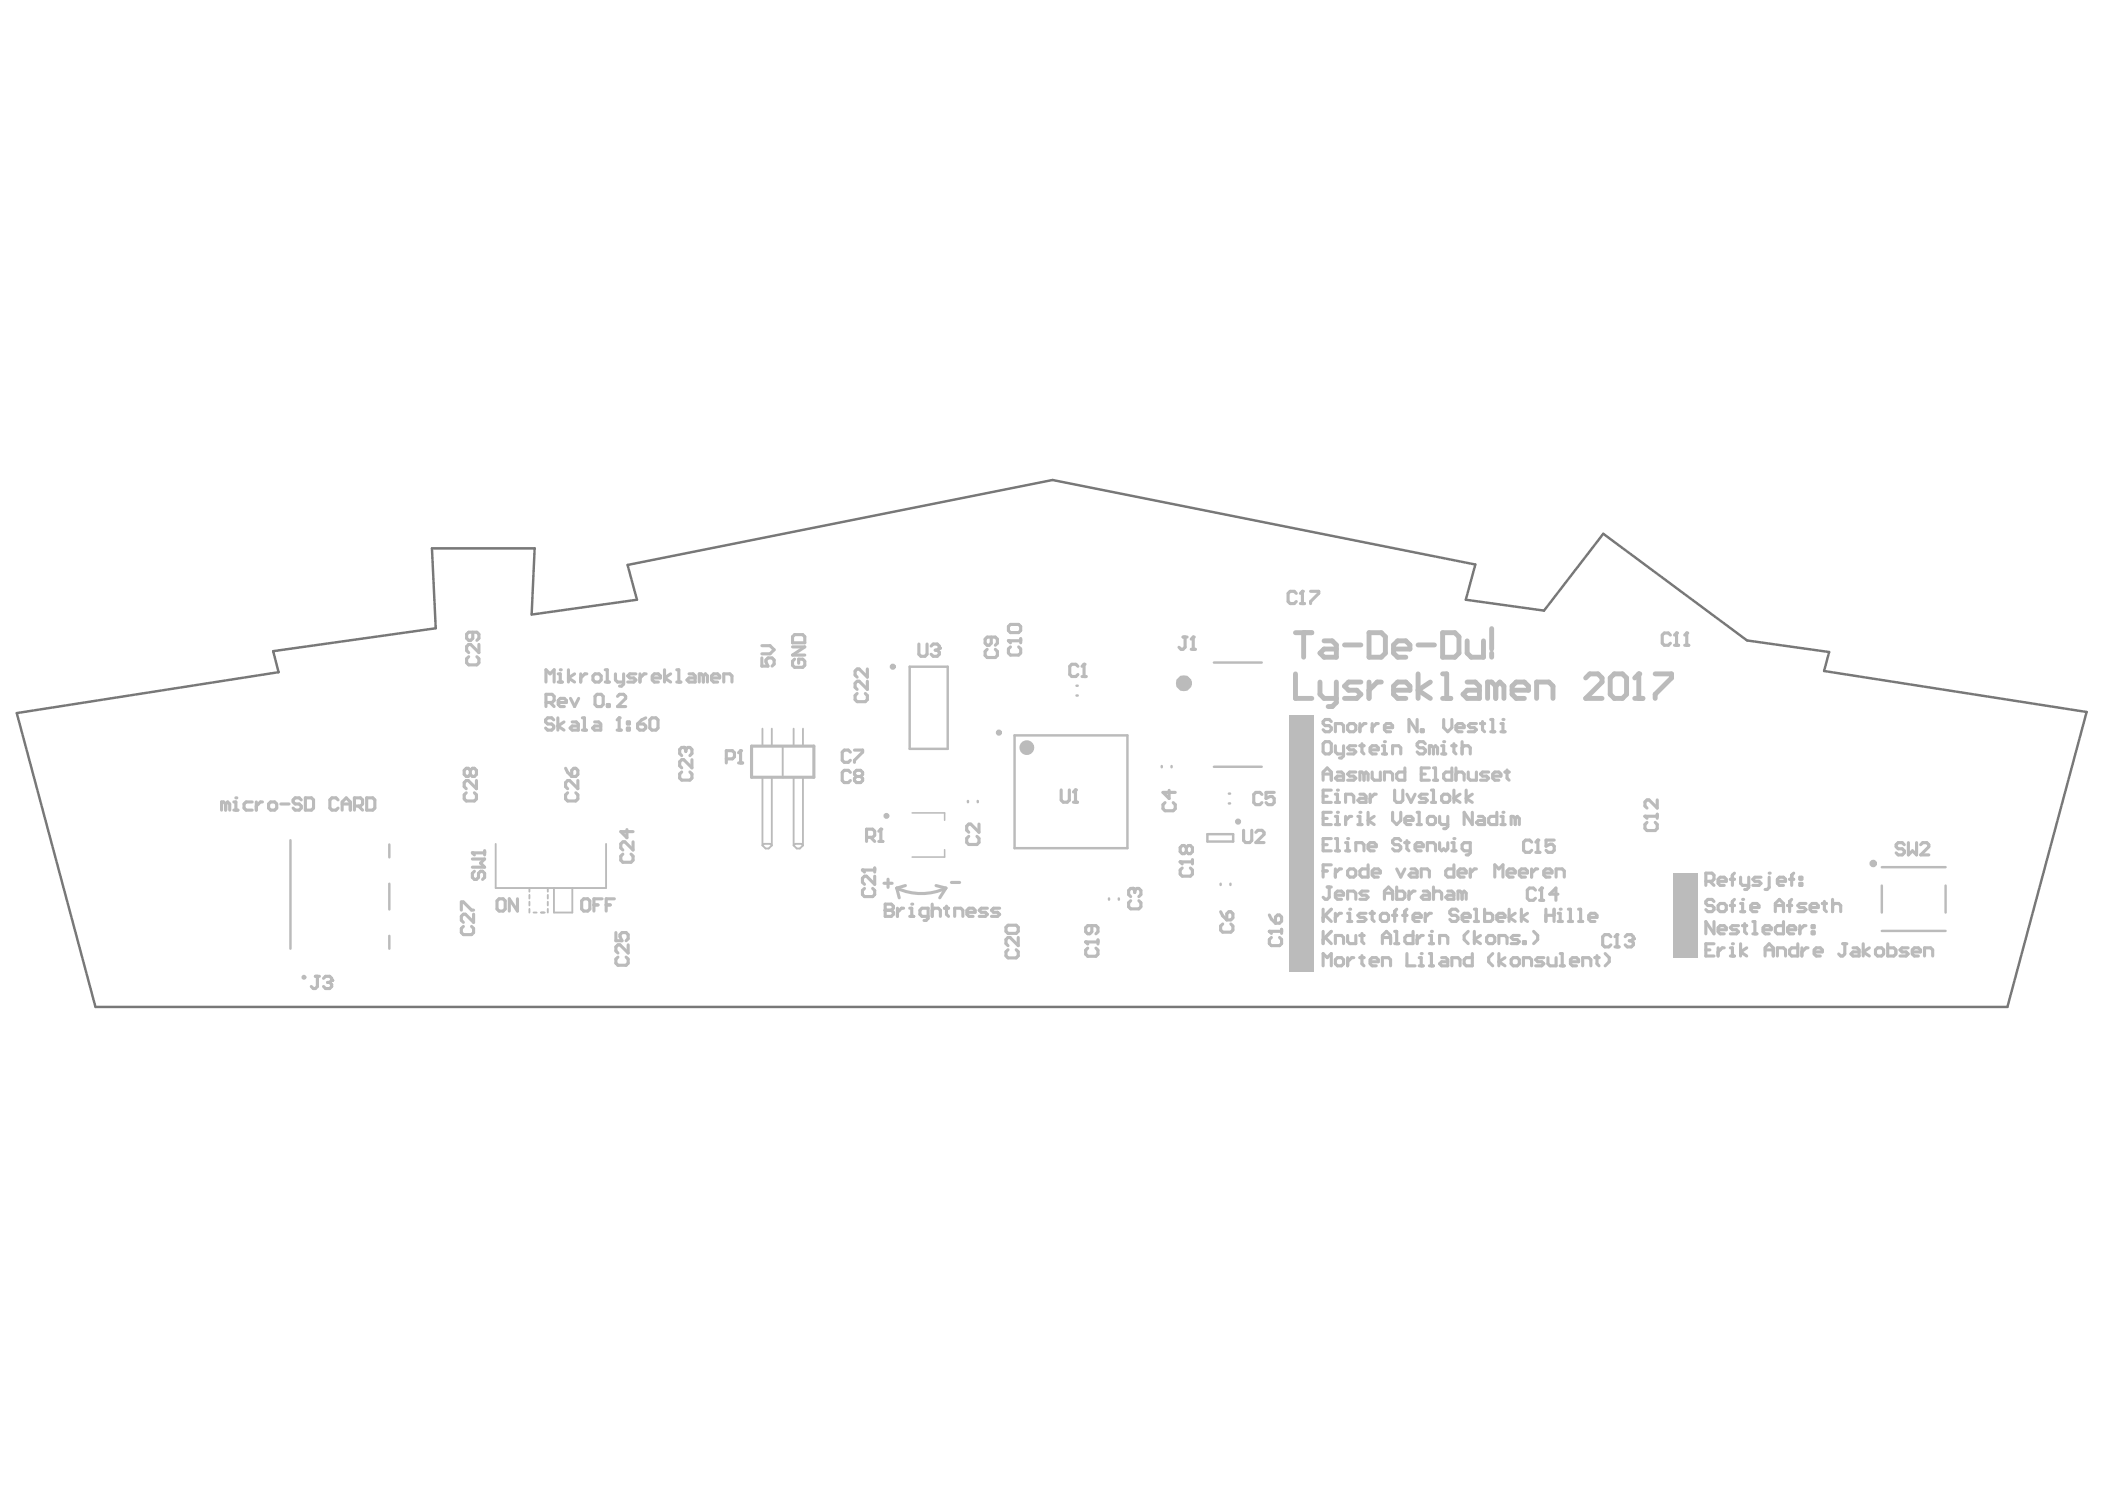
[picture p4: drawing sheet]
<svg xmlns="http://www.w3.org/2000/svg" width="297mm" height="210mm" viewBox="0 0 297 210" stroke-linecap="round" stroke-linejoin="round" font-family="sans-serif">
<path d="M2.4 100.6l36.9-5.8-.8-2.9 23-3.3-.5-11.2h14.4l-.4 9.3 14.9-2.1-1.3-4.9 59.9-12 59.7 11.9-1.4 5 11.1 1.5 8.3-10.8 20.3 15 11.6 1.7-.7 2.7 37 5.7-11.1 41.6h-269.8z" fill="none" stroke="#787878" stroke-width=".35"/>
<g fill="none" stroke="#bbb" stroke-width=".35">
<path d="M128.4 94h5.3v11.6h-5.3zM151.9 96.7h.2M151.9 98.1h.2M171.3 93.5h6.7M41 118.5v15.3M54.9 119.1v1.8M136.6 113v.2M138 113v.2M143.2 103.7h15.9v15.9h-15.9zM163.9 108.1v.1M165.3 108.1v.1M170.4 117.7h3.6v1h-3.6z"/>
<path d="M171.3 108.2h6.7M173.4 112h.2M173.4 113.3h.2M54.9 124.7v3.6M54.9 132v1.8M156.5 126.7v.2M157.9 126.7v.2M172.2 124.7v.1M173.6 124.7v.1M265.5 124.9v3.8M265.5 131.3h9M265.5 122.3h9"/>
<path d="M274.5 124.9v3.8"/>
</g>
<path d="M106.1 105.3h8.7v4.3h-8.7zM127.8 124.9l-1.3 .4 .4 1.4M132.1 124.9l1.4 .4-.9 1.4" fill="none" stroke="#bbb" stroke-width=".44"/>
<g fill="none" stroke="#bbb" stroke-width=".26">
<path d="M69.9 119v6.3h15.6v-6.3M107.6 119.3l.2-.3h.9l.2 .3M107.6 102.8v2.5M107.6 109.6v9.7M107.6 119.3l.4 .4h.5l.4-.4M108.9 102.8v2.5M108.9 109.6v9.7M110.4 105.3v4.3M112 119.3l.2-.3h.9l.2 .3M112 119.3l.4 .4h.5l.4-.4M112 102.8v2.5M112 109.6v9.7"/>
<path d="M113.3 102.8v2.5M113.3 109.6v9.7M74.7 125.3v.5M74.7 126.2v.6M74.7 127.2v.5M74.7 128.2v.5M75.3 128.7h.4M76.3 128.7h.6M77.3 125.3v.5M77.3 126.2v.6M77.3 127.2v.5M77.3 128.2v.5"/>
<path d="M78.2 125.3v3.4h2.6v-3.4"/>
</g>
<path d="M128.7 114.7h4.6v1M133.3 119.9v1h-4.6" fill="none" stroke="#bbb" stroke-width=".22"/>
<g fill="#bbb">
<path d="M236.1 123.2h3.5v11.9h-3.5z" fill-rule="evenodd"/>
<path d="M181.9 100.9h3.5v36.1h-3.5z" fill-rule="evenodd"/>
</g>
<path d="M124.9 127.5v1.8h.9l.3-.3v-.3l-.3-.3h-.9" fill="none" stroke="#bbb" stroke-width=".44"/>
<circle cx="124.9" cy="128.4" r=".22" fill="#bbb"/>
<path d="M124.9 127.5h.9l.3 .3v.3l-.3 .3h-.9M126.6 128.1v1.2M127.5 128.1h-.3l-.6 .6M128.4 128.1h.3v1.2M128.4 129.3h.5" fill="none" stroke="#bbb" stroke-width=".44"/>
<circle cx="128.7" cy="127.5" r=".22" fill="#bbb"/>
<g fill="none" stroke="#bbb" stroke-width=".44">
<path d="M31.8 113.4l-.2-.3h-.3v1.2M31.8 113.4v.9M31.8 113.4l.3-.3 .3 .3v.9M33 113.1h.3v1.2M33 114.3h.6M124.7 124.6h1.2M125.3 124v1.2M131 129.3h-.9l-.3-.3v-.6l.3-.3h.9v1.5l-.3 .2h-.3M131.5 128.4l.3-.3h.6l.3 .3v.9M131.5 127.5v1.8M133.3 128.1h.6M133.6 127.8v1.2l.3 .3"/>
<path d="M134.3 124.5h1.1M134.7 129.3v-1.2h.9l.3 .3v.9M136.4 128.7h1.2v-.3l-.3-.3h-.6l-.3 .3v.6l.3 .3h.6M139.3 128.1h-.8l-.3 .3 .3 .3h.5l.3 .3-.3 .3h-.8M141.1 128.1h-.9l-.3 .3 .3 .3h.6l.3 .3-.3 .3h-.9"/>
</g>
<circle cx="33.3" cy="112.5" r=".22" fill="#bbb"/>
<g fill="none" stroke="#bbb" stroke-width=".44">
<path d="M35.6 113.1h-.9l-.3 .3v.6l.3 .3h.9M36.2 113.1v1.2M37 113.1h-.3l-.5 .6M37.9 113.4l.3-.3h.6l.3 .3v.6l-.3 .3h-.6l-.3-.3zM39.6 113.4h1.2M42.5 112.8l-.3-.3h-.6l-.2 .3v.3l.2 .3h.6l.3 .3v.3l-.3 .3h-.6l-.2-.3M43.1 112.5h.9l.2 .3v1.2l-.2 .3h-.9zM47.7 112.8l-.3-.3h-.6l-.2 .3v1.2l.2 .3h.6l.3-.3M48.3 113.4h1.1M48.3 114.3v-1.2l.6-.6 .5 .6v1.2M50 113.7h.9l.3-.3v-.6l-.3-.3h-.9v1.8M50.6 113.7l.6 .6"/>
<path d="M51.7 112.5h.9l.3 .3v1.2l-.3 .3h-.9zM78.1 101.6l-.2-.3h-.6l-.3 .3v.2l.3 .3h.6l.2 .3v.3l-.2 .3h-.6l-.3-.3M78.7 101.3v1.7M79.6 101.8l-.9 .6 .9 .6M80.7 101.8h.6l.3 .3v.9h-.9l-.2-.3 .2-.3h.9M82.2 101.3h.3v1.7M82.2 103h.6M83.9 101.8h.6l.3 .3v.9h-.9l-.3-.3 .3-.3h.9M87.1 103h.6M87.4 101.3v1.7M70.1 127.1l.3-.3h.6l.3 .3v1.1l-.3 .3h-.6l-.3-.3zM73 126.8v1.7l-1.1-1.7v1.7"/>
<path d="M82.1 127.1l.3-.3h.5l.3 .3v1.1l-.3 .3h-.5l-.3-.3zM83.8 127.7h.6M85 126.8h-1.2v1.7M85.5 127.7h.6M86.7 126.8h-1.2v1.7"/>
</g>
<circle cx="87.4" cy="101.3" r=".22" fill="#bbb"/>
<g fill="none" stroke="#bbb" stroke-width=".44">
<path d="M77 96.2v-1.7l.6 .6 .6-.6v1.7M77 99.1h.9l.3-.3v-.6l-.3-.3h-.9v1.8M77.6 99.1l.6 .6M78.8 99.1h1.1v-.3l-.3-.3h-.5l-.3 .3v.6l.3 .3h.5M78.8 96.2h.5M78.8 95.1h.3v1.1M80.5 98.5l.6 1.2 .6-1.2M84 98.2l.3-.3h.5l.3 .3v1.2l-.3 .3h-.5l-.3-.3zM85.7 99.4h.3v.3h-.3zM87.1 98.2l.3-.3h.6l.3 .3v.3l-1.2 1.2h1.2M107.5 92.8v1.2h.9l-.3-.6v-.3l.3-.3h.5l.3 .3v.6l-.3 .3M107.5 91.1h1.2l.5 .6-.5 .5h-1.2"/>
<path d="M111.8 89.8l.3-.3h1.2l.3 .3v.9h-1.8zM111.8 91.3h1.8l-1.8 1.1h1.8M112.1 93l-.3 .3v.5l.3 .3h1.2l.3-.3v-.5l-.3-.3h-.6v.6M87.4 101.3l-.3 .3M88.5 101.8h.3v.3h-.3zM88.5 102.7h.3v.3h-.3zM90 102.1h.8l.3 .3v.3l-.3 .3h-.5l-.3-.3zM91.1 101.3l-.6 .3-.5 .5M91.7 101.6l.3-.3h.6l.3 .3v1.1l-.3 .3h-.6l-.3-.3z"/>
</g>
<circle cx="79.1" cy="94.5" r=".22" fill="#bbb"/>
<g fill="none" stroke="#bbb" stroke-width=".44">
<path d="M80.2 94.5v1.7M81.1 95.1l-.9 .5 .9 .6M81.9 95.1v1.1M82.8 95.1h-.3l-.6 .5M83.7 95.3l.3-.2h.5l.3 .2v.6l-.3 .3h-.5l-.3-.3zM85.4 96.2h.6M85.4 94.5h.3v1.7M86.8 95.1v.8l.3 .3h.9M88 95.1v1.4l-.3 .3h-.3M89.7 95.1h-.8l-.3 .2 .3 .3h.5l.3 .3-.3 .3h-.8M90.3 95.1v1.1M91.2 95.1h-.3l-.6 .5"/>
<path d="M92 95.6h1.2v-.3l-.3-.2h-.6l-.3 .2v.6l.3 .3h.6M93.8 94.5v1.7M94.6 95.1l-.8 .5 .8 .6M95.5 96.2h.6M95.5 94.5h.3v1.7M97.2 95.1h.6l.3 .2v.9h-.9l-.3-.3 .3-.3h.9M99.2 95.3l-.2-.2h-.3v1.1M99.2 95.3v.9M99.2 95.3l.3-.2 .3 .2v.9M100.4 95.6h1.2v-.3l-.3-.2h-.6l-.3 .2v.6l.3 .3h.6M102.1 96.2v-1.1h.9l.3 .2v.9M122.3 118.1h.8l.3-.3v-.5l-.3-.3h-.8v1.7"/>
<path d="M122.9 118.1l.5 .6M124 118.7h.6M124.3 117v1.7M268.7 119.2l-.3-.3h-.5l-.3 .3v.2l.3 .3h.5l.3 .3v.3l-.3 .3h-.5l-.3-.3M269.3 118.9v1.7l.6-.6 .5 .6v-1.7M271 119.2l.3-.3h.6l.3 .3v.2l-1.2 1.2h1.2"/>
</g>
<circle cx="124.3" cy="117" r=".22" fill="#bbb"/>
<path d="M124.3 117l-.3 .3M44.5 137.7h.6M44.8 137.7v1.5l-.3 .2h-.3l-.3-.2M45.7 138l.2-.3h.6l.3 .3v.3" fill="none" stroke="#bbb" stroke-width=".44"/>
<circle cx="46.8" cy="138.3" r=".22" fill="#bbb"/>
<g fill="none" stroke="#bbb" stroke-width=".44">
<path d="M66.1 92.6l-.3 .3v.6l.3 .3h1.2l.3-.3v-.6l-.3-.3M66.7 89.2v.8l-.3 .3h-.3l-.3-.3v-.5l.3-.3h1.2l.3 .3v.5l-.3 .3M67.6 90.9v1.2l-1.2-1.2h-.3l-.3 .3v.6l.3 .3M65.8 111.8l-.3 .3v.6l.3 .3h1.1l.3-.3v-.6l-.3-.3M66.4 108.7l-.3-.3h-.3l-.3 .3v.5l.3 .3h.3l.3-.3M66.4 108.7l.3-.3h.2l.3 .3v.5l-.3 .3h-.2l-.3-.3M66.4 108.7v.5M67.2 110.1v1.2l-1.1-1.2h-.3l-.3 .3v.6l.3 .3M88.5 117v1.2l-.9-.9h1.7M89.3 118.8v1.1l-1.1-1.1h-.3l-.3 .2v.6l.3 .3M96.2 108.9l-.3 .3v.6l.3 .2h1.2l.2-.2v-.6l-.2-.3M96.5 105.4h-.3l-.3 .3v.6l.3 .3"/>
<path d="M97.6 107.2v1.1l-1.1-1.1h-.3l-.3 .3v.5l.3 .3M46.2 138.6h.3M46.5 138.6l.3 .3v.3l-.3 .2h-.6l-.2-.2M46.8 138.3l-.3 .3M65.1 128.4v-1.2h.3l1.1 1.2h.3M65.4 130.7l-.3 .3v.6l.3 .2h1.1l.3-.2v-.6l-.3-.3M66.8 129v1.1l-1.1-1.1h-.3l-.3 .2v.6l.3 .3M86.9 131.6v1.1h.9l-.3-.6v-.3l.3-.2h.6l.2 .2v.6l-.2 .3M87.2 135l-.3 .3v.6l.3 .3h1.2l.2-.3v-.6l-.2-.3M87.9 120.5l-.3 .3v.5l.3 .3h1.1l.3-.3v-.5l-.3-.3M88.6 133.3v1.1l-1.1-1.1h-.3l-.3 .3v.5l.3 .3"/>
</g>
<circle cx="96.5" cy="105.4" r=".22" fill="#bbb"/>
<path d="M121 97.8l-.3 .3v.6l.3 .3h1.1l.3-.3v-.6l-.3-.3M122.4 94.4v1.1l-1.2-1.1h-.2l-.3 .3v.5l.3 .3M122.4 96.1v1.1l-1.2-1.1h-.2l-.3 .3v.6l.3 .2M96.5 105.4l.3 .3M96.8 105.7v.3M96.8 105.7l.3-.3h.3l.2 .3v.6l-.2 .3M121.7 122.7h1.7M122 125.3l-.3 .3v.6l.3 .3h1.1l.3-.3v-.6l-.3-.3M123.4 123.6v1.1l-1.1-1.1h-.3l-.3 .3v.6l.3 .2M123.4 122.4v.6" fill="none" stroke="#bbb" stroke-width=".44"/>
<circle cx="121.7" cy="122.7" r=".22" fill="#bbb"/>
<path d="M121.7 122.7l.3 .3M142 130.8l.2-.3h1.2l.3 .3v.6l-.3 .3h-1.2l-.2-.3zM142.2 134l-.2 .3v.5l.2 .3h1.2l.3-.3v-.5l-.3-.3M143.7 132.2v1.2l-1.2-1.2h-.3l-.2 .3v.6l.2 .3M153.2 132.9h1.7M153.5 133.7l-.3 .3v.6l.3 .3h1.1l.3-.3v-.6l-.3-.3M154.9 132.6v.6" fill="none" stroke="#bbb" stroke-width=".44"/>
<circle cx="153.2" cy="132.9" r=".22" fill="#bbb"/>
<path d="M153.2 132.9l.3 .3M154.1 130.6v.8l-.3 .3h-.3l-.3-.3v-.5l.3-.3h1.1l.3 .3v.5l-.3 .3M166.5 121.6h1.8M166.8 122.4l-.3 .3v.6l.3 .3h1.2l.3-.3v-.6l-.3-.3M168.3 121.3v.6" fill="none" stroke="#bbb" stroke-width=".44"/>
<circle cx="166.5" cy="121.6" r=".22" fill="#bbb"/>
<path d="M182.9 83.7l-.3-.3h-.5l-.3 .3v1.2l.3 .2h.5l.3-.2M183.5 85.1h.6M183.8 83.4v1.7M167.4 119.6l-.3-.3h-.3l-.3 .3v.5l.3 .3h.3l.3-.3M167.4 119.6l.3-.3h.3l.3 .3v.5l-.3 .3h-.3l-.3-.3M167.4 119.6v.5M166.5 121.6l.3 .3" fill="none" stroke="#bbb" stroke-width=".44"/>
<circle cx="183.8" cy="83.4" r=".22" fill="#bbb"/>
<path d="M183.8 83.4l-.3 .3M184.9 83.4h1.2v.3l-1.2 1.2v.2M179.1 131.4h1.7M179.4 132.2l-.3 .3v.6l.3 .3h1.2l.2-.3v-.6l-.2-.3M180.8 131.1v.6" fill="none" stroke="#bbb" stroke-width=".44"/>
<circle cx="179.1" cy="131.4" r=".22" fill="#bbb"/>
<path d="M216.1 118.8l-.2-.3h-.6l-.3 .3v1.1l.3 .3h.6l.2-.3M217 118.5v1.7M179.1 131.4l.3 .3M179.1 129.1l.3 .6 .6 .5M180 129.4l.3-.3h.3l.2 .3v.5l-.2 .3h-.6zM216.7 120.2h.6" fill="none" stroke="#bbb" stroke-width=".44"/>
<circle cx="217" cy="118.5" r=".22" fill="#bbb"/>
<path d="M217 118.5l-.3 .3M219.3 118.5h-1.1v.9l.5-.3h.3l.3 .3v.5l-.3 .3h-.5l-.3-.3M216.7 125.6l-.3-.3h-.6l-.3 .3v1.1l.3 .3h.6l.3-.3M217.2 127h.6M217.5 125.3v1.7" fill="none" stroke="#bbb" stroke-width=".44"/>
<circle cx="217.5" cy="125.3" r=".22" fill="#bbb"/>
<path d="M217.5 125.3l-.3 .3M219.8 126.1h-1.1l.9-.8v1.7M227.3 132.1l-.3-.3h-.6l-.2 .3v1.2l.2 .3h.6l.3-.3M227.9 133.6h.6M228.2 131.8v1.8" fill="none" stroke="#bbb" stroke-width=".44"/>
<circle cx="228.2" cy="131.8" r=".22" fill="#bbb"/>
<path d="M228.2 131.8l-.3 .3M229.3 132.1l.3-.3h.6l.3 .3v.3" fill="none" stroke="#bbb" stroke-width=".44"/>
<circle cx="230.5" cy="132.4" r=".22" fill="#bbb"/>
<path d="M232.1 115.1h1.8M232.4 116l-.3 .3v.6l.3 .3h1.2l.3-.3v-.6l-.3-.3M233.9 114.9v.5M229.9 132.7h.3M230.2 132.7l.3 .3v.3l-.3 .3h-.6l-.3-.3M230.5 132.4l-.3 .3" fill="none" stroke="#bbb" stroke-width=".44"/>
<circle cx="232.1" cy="115.1" r=".22" fill="#bbb"/>
<path d="M235.7 89.6l-.3-.3h-.6l-.2 .3v1.1l.2 .3h.6l.3-.3M236.3 91h.6M236.6 89.3v1.7M232.1 115.1l.3 .3M233.9 112.8v1.2l-1.2-1.2h-.3l-.3 .3v.6l.3 .3" fill="none" stroke="#bbb" stroke-width=".44"/>
<circle cx="236.6" cy="89.3" r=".22" fill="#bbb"/>
<path d="M236.6 89.3l-.3 .3M237.7 91h.6M238 89.3v1.7" fill="none" stroke="#bbb" stroke-width=".44"/>
<circle cx="238" cy="89.3" r=".22" fill="#bbb"/>
<path d="M129.7 90.9v1.4l.3 .3h.5l.3-.3v-1.4M131.4 91.1l.3-.2h.6l.2 .2v.3M238 89.3l-.3 .3M79.8 108.4l.3 .6 .6 .5M80.1 111.8l-.3 .3v.6l.3 .3h1.2l.2-.3v-.6l-.2-.3M80.7 108.7l.3-.3h.3l.2 .3v.5l-.2 .3h-.6zM81.5 110.1v1.2l-1.1-1.2h-.3l-.3 .3v.6l.3 .3" fill="none" stroke="#bbb" stroke-width=".44"/>
<circle cx="132.5" cy="91.4" r=".22" fill="#bbb"/>
<path d="M132 91.7h.3M132.3 91.7l.2 .3v.3l-.2 .3h-.6l-.3-.3M132.5 91.4l-.2 .3M102.5 107.1h.9l.2-.3v-.6l-.2-.3h-.9v1.7M104.2 107.6h.6M104.5 105.9v1.7M175.5 117.1v1.5l.3 .3h.5l.3-.3v-1.5M177.2 117.4l.3-.3h.6l.3 .3v.3l-1.2 1.2h1.2" fill="none" stroke="#bbb" stroke-width=".44"/>
<circle cx="104.5" cy="105.9" r=".22" fill="#bbb"/>
<path d="M142.3 90.4h1.7M142.6 91.3l-.3 .2v.6l.3 .3h1.1l.3-.3v-.6l-.3-.2M144 90.1v.6M104.5 105.9l-.3 .3" fill="none" stroke="#bbb" stroke-width=".44"/>
<circle cx="142.3" cy="90.4" r=".22" fill="#bbb"/>
<g fill="none" stroke="#bbb" stroke-width=".44">
<path d="M139.3 91.6l-.3 .3v.6l.3 .3h1.2l.2-.3v-.6l-.2-.3M139.9 89.9v.8l-.3 .3h-.3l-.3-.3v-.5l.3-.3h1.2l.2 .3v.5l-.2 .3M142.3 90.4l.3 .3M142.3 88.4l.3-.3h1.1l.3 .3v.5l-.3 .3h-1.1l-.3-.3zM120 109l-.3-.3h-.6l-.3 .3v1.1l.3 .3h.6l.3-.3M120 106.1l-.3-.3h-.6l-.3 .3v1.2l.3 .2h.6l.3-.2M120.6 105.8h1.1v.3l-1.1 1.2v.2M120.9 109.5l-.3-.3v-.2l.3-.3h.5l.3 .3v.2l-.3 .3M120.9 109.5l-.3 .3v.3l.3 .3h.5l.3-.3v-.3l-.3-.3M120.9 109.5h.5M66.7 121.2h1.7l-.6 .6 .6 .5h-1.7M66.7 120.3h1.7"/>
<path d="M66.9 122.9l-.2 .3v.6l.2 .3h.3l.3-.3v-.6l.3-.3h.3l.3 .3v.6l-.3 .3M68.4 120v.6"/>
</g>
<circle cx="66.7" cy="120.3" r=".22" fill="#bbb"/>
<path d="M149.7 111.4v1.5l.3 .3h.6l.3-.3v-1.5M151.5 113.2h.5M151.8 111.4v1.8M66.7 120.3l.2 .3" fill="none" stroke="#bbb" stroke-width=".44"/>
<circle cx="151.8" cy="111.4" r=".22" fill="#bbb"/>
<path d="M166.9 89.9h.6M167.2 89.9v1.4l-.3 .3h-.2l-.3-.3M168.1 91.6h.6M168.4 89.9v1.7M151.8 111.4l-.3 .3" fill="none" stroke="#bbb" stroke-width=".44"/>
<circle cx="168.4" cy="89.9" r=".22" fill="#bbb"/>
<path d="M152.1 94l-.3-.3h-.6l-.2 .3v1.1l.2 .3h.6l.3-.3M152.7 95.4h.6M153 93.7v1.7M168.4 89.9l-.3 .3" fill="none" stroke="#bbb" stroke-width=".44"/>
<circle cx="153" cy="93.7" r=".22" fill="#bbb"/>
<path d="M153 93.7l-.3 .3M136.7 118l-.3 .3v.5l.3 .3h1.2l.2-.3v-.5l-.2-.3M138.1 116.2v1.2l-1.1-1.2h-.3l-.3 .3v.6l.3 .3M159.6 127.1l-.3 .2v.6l.3 .3h1.1l.3-.3v-.6l-.3-.2M159.8 125.3h-.2l-.3 .3v.6l.3 .3" fill="none" stroke="#bbb" stroke-width=".44"/>
<circle cx="159.8" cy="125.3" r=".22" fill="#bbb"/>
<g fill="none" stroke="#bbb" stroke-width=".44">
<path d="M164.4 113.2l-.3 .3v.6l.3 .3h1.2l.2-.3v-.6l-.2-.3M165 111.5v1.1l-.9-.8h1.7M178.1 112.1l-.3-.3h-.6l-.3 .3v1.1l.3 .3h.6l.3-.3M179.8 111.8h-1.2v.8l.6-.2h.3l.3 .2v.6l-.3 .3h-.6l-.3-.3M187.9 101.8l-.3-.3h-.6l-.3 .3v.3l.3 .3h.6l.3 .2v.3l-.3 .3h-.6l-.3-.3M188.4 103.2v-1.1h.9l.3 .3v.8M190.2 102.4l.3-.3h.5l.3 .3v.5l-.3 .3h-.5l-.3-.3zM191.9 102.1v1.1M192.8 102.1h-.3l-.6 .5M193.6 102.1v1.1M194.5 102.1h-.3l-.6 .5M195.4 102.6h1.1v-.2l-.3-.3h-.6l-.2 .3v.5l.2 .3h.6"/>
<path d="M200 101.5v1.7l-1.2-1.7v1.7M200.5 102.9h.3v.3h-.3zM203.7 101.5v1.1l.6 .6 .6-.6v-1.1M205.5 102.6h1.1v-.2l-.3-.3h-.6l-.2 .3v.5l.2 .3h.6M208.3 102.1h-.8l-.3 .3 .3 .2h.5l.3 .3-.3 .3h-.8M208.9 102.1h.6M209.2 101.8v1.1l.3 .3M210.4 101.5h.2v1.7M210.4 103.2h.5M211.8 103.2h.6M211.8 102.1h.3v1.1M159.8 125.3l.3 .3"/>
<path d="M160.1 125.6v.3M160.1 125.6l.3-.3h.3l.3 .3v.6l-.3 .3M172.2 128.6l.3 .6 .6 .6M172.5 130.3l-.3 .3v.6l.3 .3h1.2l.3-.3v-.6l-.3-.3M173.1 128.9l.3-.3h.3l.3 .3v.6l-.3 .3h-.6z"/>
</g>
<circle cx="212.1" cy="101.5" r=".22" fill="#bbb"/>
<path d="M186.7 104.9l.3-.3h.6l.3 .3v1.2l-.3 .3h-.6l-.3-.3zM188.4 105.2v.9l.3 .3h.9M189.6 105.2v1.4l-.3 .3h-.3M191.3 105.2h-.8l-.3 .3 .3 .3h.5l.3 .3-.3 .3h-.8M191.9 105.2h.6M192.2 104.9v1.2l.3 .3M193.3 105.8h1.2v-.3l-.3-.3h-.6l-.3 .3v.6l.3 .3h.6M195.1 106.4h.5M195.1 105.2h.3v1.2" fill="none" stroke="#bbb" stroke-width=".44"/>
<circle cx="195.4" cy="104.6" r=".22" fill="#bbb"/>
<path d="M196.5 106.4v-1.2h.9l.3 .3v.9M201.1 104.9l-.3-.3h-.5l-.3 .3v.3l.3 .3h.5l.3 .3v.3l-.3 .3h-.5l-.3-.3M202.3 105.5l-.3-.3h-.3v1.2M202.3 105.5v.9M202.3 105.5l.3-.3 .3 .3v.9M203.4 105.2h.3v1.2M203.4 106.4h.6" fill="none" stroke="#bbb" stroke-width=".44"/>
<circle cx="203.7" cy="104.6" r=".22" fill="#bbb"/>
<g fill="none" stroke="#bbb" stroke-width=".44">
<path d="M186.7 110.1v-1.2l.6-.6 .6 .6v1.2M186.7 109.2h1.2M186.7 112.3h.6M187.9 111.5h-1.2v1.7h1.2M188.4 113.2h.6M188.4 112h.3v1.2M188.7 108.9h.6l.3 .3v.9h-.9l-.3-.3 .3-.3h.9M191.3 108.9h-.8l-.3 .3 .3 .3h.5l.3 .3-.3 .3h-.8M192.5 109.2l-.3-.3h-.3v1.2M192.5 109.2v.9M192.5 109.2l.3-.3 .3 .3v.9M193.6 108.9v.9l.3 .3h.9v-1.2"/>
<path d="M195.4 110.1v-1.2h.8l.3 .3v.9M198.2 108.3v1.8h-.8l-.3-.3v-.6l.3-.3h.8M200.5 109.2h.6M201.7 108.3h-1.2v1.8h1.2M202.3 110.1h.6M202.3 108.3h.3v1.8M204.9 105.2h.6M204.9 108.3v1.8h-.9l-.3-.3v-.6l.3-.3h.9M205.2 104.9v1.2l.3 .3M205.5 109.2l.2-.3h.6l.3 .3v.9M205.5 108.3v1.8M206.3 105.5l.3-.3h.6l.3 .3v.9"/>
<path d="M206.3 104.6v1.8M207.2 108.9v.9l.3 .3h.8v-1.2M210.1 108.9h-.9l-.3 .3 .3 .3h.6l.3 .3-.3 .3h-.9M210.6 109.5h1.2v-.3l-.3-.3h-.6l-.3 .3v.6l.3 .3h.6M212.4 108.9h.6M212.7 108.6v1.2l.3 .3"/>
</g>
<circle cx="188.7" cy="111.5" r=".22" fill="#bbb"/>
<g fill="none" stroke="#bbb" stroke-width=".44">
<path d="M186.7 115.5h.6M187.9 114.6h-1.2v1.7h1.2M188.4 116.3h.6M188.4 115.2h.3v1.1M189.9 113.2v-1.2h.8l.3 .3v.9M191.9 112h.6l.3 .3v.9h-.9l-.3-.3 .3-.3h.9M193.3 112v1.2M194.2 112h-.3l-.6 .6M196.8 111.5v1.4l.3 .3h.6l.3-.3v-1.4M198.5 112l.6 1.2 .6-1.2M201.4 112h-.9l-.2 .3 .2 .3h.6l.3 .3-.3 .3h-.8M202 113.2h.6"/>
<path d="M202 111.5h.3v1.7M203.4 112.3l.3-.3h.6l.3 .3v.6l-.3 .3h-.6l-.3-.3zM205.2 111.5v1.7M206 112l-.8 .6 .8 .6M206.9 111.5v1.7M207.8 112l-.9 .6 .9 .6"/>
</g>
<circle cx="188.7" cy="114.6" r=".22" fill="#bbb"/>
<path d="M189.9 115.2v1.1M190.7 115.2h-.2l-.6 .5M191.6 115.2h.3v1.1M191.6 116.3h.6" fill="none" stroke="#bbb" stroke-width=".44"/>
<circle cx="191.9" cy="114.6" r=".22" fill="#bbb"/>
<g fill="none" stroke="#bbb" stroke-width=".44">
<path d="M193.1 114.6v1.7M193.9 115.2l-.8 .5 .8 .6M196.5 114.6v1.1l.6 .6 .6-.6v-1.1M198.2 115.7h1.2v-.2l-.3-.3h-.6l-.3 .3v.5l.3 .3h.6M200 116.3h.5M200 114.6h.3v1.7M201.4 115.5l.3-.3h.6l.3 .3v.5l-.3 .3h-.6l-.3-.3zM203.1 115.2v.8l.3 .3h.9M204.3 115.2v1.4l-.3 .3h-.3M207.8 114.6v1.7l-1.2-1.7v1.7M208.6 115.2h.6l.3 .3v.8h-.9l-.3-.3 .3-.3h.9M211.2 114.6v1.7h-.8l-.3-.3v-.5l.3-.3h.8"/>
<path d="M211.8 116.3h.6M211.8 115.2h.3v1.1"/>
</g>
<circle cx="212.1" cy="114.6" r=".22" fill="#bbb"/>
<path d="M186.7 119.2h.6M187.9 118.3h-1.2v1.7h1.2M188.4 118.3h.3v1.7M189.9 118.9h.3v1.1M213.8 115.5l-.3-.3h-.3v1.1M213.8 115.5v.8M213.8 115.5l.3-.3 .3 .3v.8M188.4 120h.6M189.9 120h.6" fill="none" stroke="#bbb" stroke-width=".44"/>
<circle cx="190.2" cy="118.3" r=".22" fill="#bbb"/>
<path d="M193.1 119.4h1.1v-.2l-.3-.3h-.6l-.2 .3v.5l.2 .3h.6M197.7 118.6l-.3-.3h-.6l-.3 .3v.3l.3 .3h.6l.3 .2v.3l-.3 .3h-.6l-.3-.3M198.2 118.9h.6M198.5 118.6v1.1l.3 .3M199.7 119.4h1.1v-.2l-.3-.3h-.5l-.3 .3v.5l.3 .3h.5M203.1 118.9v.8l.3 .3 .3-.3 .3 .3 .3-.3v-.8M204.9 118.9h.3v1.1M191.3 120v-1.1h.9l.3 .3v.8M201.4 120v-1.1h.9l.3 .3v.8M204.9 120h.6" fill="none" stroke="#bbb" stroke-width=".44"/>
<circle cx="205.2" cy="118.3" r=".22" fill="#bbb"/>
<g fill="none" stroke="#bbb" stroke-width=".44">
<path d="M186.7 128.3v1.7M186.7 122.9h.6M187 129.1l.9 .9M187.3 125.1h.6M187.6 125.1v1.5l-.3 .3h-.3l-.3-.3M187.9 122h-1.2v1.7M187.9 128.3l-1.2 1.1M188.4 122.6v1.1M188.4 126.3h1.2v-.3l-.3-.3h-.6l-.3 .3v.6l.3 .3h.6M188.4 128.8v1.2M189.3 122.6h-.3l-.6 .6M189.3 128.8h-.3l-.6 .6"/>
<path d="M190.2 122.9l.3-.3h.5l.3 .3v.5l-.3 .3h-.5l-.3-.3zM190.2 126.9v-1.2h.8l.3 .3v.9M190.2 128.8h.3v1.2M190.2 130h.5M193.1 122v1.7h-.9l-.3-.3v-.5l.3-.3h.9M193.1 125.7h-.9l-.3 .3 .3 .3h.6l.3 .3-.3 .3h-.9M193.6 123.2h1.2v-.3l-.3-.3h-.6l-.3 .3v.5l.3 .3h.6M195.4 126.9v-1.2l.5-.6 .6 .6v1.2M195.4 126h1.1M197.1 122.6l.6 1.1 .5-1.1M197.1 125.1v1.8h.9l.2-.3v-.6l-.2-.3h-.9M198.8 125.7v1.2"/>
<path d="M199.1 122.6h.6l.3 .3v.8h-.9l-.3-.3 .3-.2h.9M199.7 125.7h-.3l-.6 .6M200.5 123.7v-1.1h.9l.3 .3v.8M200.8 125.7h.6l.3 .3v.9h-.9l-.3-.3 .3-.3h.9M202.3 126l.3-.3h.5l.3 .3v.9M202.3 125.1v1.8M204.3 125.7h.6l.3 .3v.9h-.9l-.3-.3 .3-.3h.9M205.2 122v1.7h-.9l-.3-.3v-.5l.3-.3h.9M205.7 123.2h1.2v-.3l-.3-.3h-.6l-.3 .3v.5l.3 .3h.6M206.3 126v.9M206.3 126l-.3-.3h-.3v1.2M206.3 126l.3-.3 .3 .3v.9"/>
<path d="M207.5 120h-.9l-.3-.3v-.5l.3-.3h.9v1.4l-.3 .3h-.3M207.5 122.6v1.1M208.3 122.6h-.3l-.5 .6M210.9 123.7v-1.7l.6 .6 .6-.6v1.7M212.7 123.2h1.1v-.3l-.3-.3h-.5l-.3 .3v.5l.3 .3h.5M214.4 123.2h1.1v-.3l-.2-.3h-.6l-.3 .3v.5l.3 .3h.6M216.1 122.6v1.1M217 122.6h-.3l-.6 .6M217.9 123.2h1.1v-.3l-.3-.3h-.6l-.2 .3v.5l.2 .3h.6M219.6 123.7v-1.1h.8l.3 .3v.8"/>
</g>
<circle cx="190.5" cy="128.3" r=".22" fill="#bbb"/>
<g fill="none" stroke="#bbb" stroke-width=".44">
<path d="M192.8 128.8h-.9l-.3 .3 .3 .3h.6l.3 .3-.3 .3h-.9M193.3 128.8h.6M193.6 128.5v1.2l.3 .3M194.8 129.1l.3-.3h.5l.3 .3v.6l-.3 .3h-.5l-.3-.3zM196.5 129.1h.6M197.1 128.3l-.3 .2v1.5M198 129.1h.5M198.5 128.3l-.3 .2v1.5M199.4 129.4h1.1v-.3l-.2-.3h-.6l-.3 .3v.6l.3 .3h.6M201.1 128.8v1.2M202 128.8h-.3l-.6 .6M205.7 128.5l-.2-.2h-.6l-.3 .2v.3l.3 .3h.6l.2 .3v.3l-.2 .3h-.6l-.3-.3"/>
<path d="M206.3 129.4h1.2v-.3l-.3-.3h-.6l-.3 .3v.6l.3 .3h.6M208 130h.6M208 128.3h.3v1.7M209.5 128.3v1.7h.9l.2-.3v-.6l-.2-.3h-.9M211.2 129.4h1.2v-.3l-.3-.3h-.6l-.3 .3v.6l.3 .3h.6M213 128.3v1.7M213.8 128.8l-.8 .6 .8 .6M214.7 128.3v1.7M215.5 128.8l-.8 .6 .8 .6M218.1 129.1h1.2M218.1 128.3v1.7M219.3 128.3v1.7"/>
<path d="M219.9 130h.5M219.9 128.8h.3v1.2"/>
</g>
<circle cx="220.2" cy="128.3" r=".22" fill="#bbb"/>
<g fill="none" stroke="#bbb" stroke-width=".44">
<path d="M186.7 131.4v1.7M187 132.2l.9 .9M187.9 131.4l-1.2 1.1M188.4 133.1v-1.1h.9l.3 .2v.9M190.2 132v.8l.3 .3h.8v-1.1M191.9 132h.6M192.2 131.7v1.1l.3 .3M195.1 133.1v-1.1l.5-.6 .6 .6v1.1M195.1 132.2h1.1M196.8 133.1h.6M196.8 131.4h.3v1.7M199.4 131.4v1.7h-.9l-.3-.3v-.6l.3-.2h.9"/>
<path d="M200 132v1.1M200.8 132h-.3l-.5 .5M201.7 132h.3v1.1M201.7 133.1h.6M221.3 130h.6M221.3 128.3h.3v1.7M222.8 130h.5M222.8 128.3h.2v1.7M224.2 129.4h1.2v-.3l-.3-.3h-.6l-.3 .3v.6l.3 .3h.6"/>
</g>
<circle cx="202" cy="131.4" r=".22" fill="#bbb"/>
<g fill="none" stroke="#bbb" stroke-width=".44">
<path d="M186.7 136.2v-1.7l.6 .6 .6-.6v1.7M188.4 135.4l.3-.3h.6l.3 .3v.6l-.3 .2h-.6l-.3-.2zM190.2 135.1v1.1M191 135.1h-.3l-.5 .6M191.9 135.1h.6M192.2 134.8v1.2l.3 .2M193.3 135.7h1.2v-.3l-.3-.3h-.6l-.3 .3v.6l.3 .2h.6M195.1 136.2v-1.1h.8l.3 .3v.8M198.5 134.5v1.7h1.2M200.3 136.2h.5M200.3 135.1h.2v1.1M203.1 133.1v-1.1h.9l.3 .2v.9"/>
<path d="M207.2 131.4l-.6 .6v.5l.6 .6M208 131.4v1.7M208.9 132l-.9 .5 .9 .6M209.8 132.2l.3-.2h.5l.3 .2v.6l-.3 .3h-.5l-.3-.3zM211.5 133.1v-1.1h.9l.3 .2v.9M214.4 132h-.9l-.3 .2 .3 .3h.6l.3 .3-.3 .3h-.9M215 132.8h.3v.3h-.3zM216.4 131.4l.6 .6v.5l-.6 .6"/>
</g>
<circle cx="200.5" cy="134.5" r=".22" fill="#bbb"/>
<g fill="none" stroke="#bbb" stroke-width=".44">
<path d="M201.7 136.2h.6M201.7 134.5h.3v1.7M203.4 135.1h.6l.3 .3v.8h-.9l-.3-.2 .3-.3h.9M204.9 136.2v-1.1h.8l.3 .3v.8M207.8 134.5v1.7h-.9l-.3-.2v-.6l.3-.3h.9M210.6 134.5l-.5 .6v.6l.5 .5M211.5 134.5v1.7M212.4 135.1l-.9 .6 .9 .5M213.2 135.4l.3-.3h.6l.3 .3v.6l-.3 .2h-.6l-.3-.2zM215 136.2v-1.1h.8l.3 .3v.8M217.9 135.1h-.9l-.3 .3 .3 .3h.6l.3 .3-.3 .2h-.9M218.4 135.1v.9l.3 .2h.9v-1.1"/>
<path d="M220.2 136.2h.5M220.2 134.5h.2v1.7M221.6 135.7h1.2v-.3l-.3-.3h-.6l-.3 .3v.6l.3 .2h.6M223.3 136.2v-1.1h.9l.3 .3v.8M225.1 135.1h.5M225.4 134.8v1.2l.2 .2M226.5 134.5l.6 .6v.6l-.6 .5M240.7 124.3h.9l.3-.3v-.5l-.3-.3h-.9v1.7M241.3 124.3l.6 .6M242.4 124.3h1.2v-.3l-.3-.3h-.6l-.3 .3v.6l.3 .3h.6M244.2 124h.5M244.7 123.2l-.2 .3v1.4"/>
<path d="M245.6 123.7v.9l.3 .3h.9M246.8 123.7v1.5l-.3 .3h-.3M248.5 123.7h-.9l-.3 .3 .3 .3h.6l.3 .3-.3 .3h-.9M249.7 123.7v1.5l-.3 .3h-.3"/>
</g>
<circle cx="249.7" cy="123.2" r=".22" fill="#bbb"/>
<path d="M241.9 127.2l-.3-.3h-.6l-.3 .3v.2l.3 .3h.6l.3 .3v.3l-.3 .3h-.6l-.3-.3M242.4 127.7l.3-.3h.6l.3 .3v.6l-.3 .3h-.6l-.3-.3zM244.2 127.7h.5M244.7 126.9l-.2 .3v1.4M245.6 128.6h.6M245.6 127.4h.3v1.2M250.8 124.3h1.2v-.3l-.3-.3h-.6l-.3 .3v.6l.3 .3h.6M252.5 124h.6M253.1 123.2l-.3 .3v1.4M254 124.6h.3v.3h-.3zM254 123.7h.3v.3h-.3z" fill="none" stroke="#bbb" stroke-width=".44"/>
<circle cx="245.9" cy="126.9" r=".22" fill="#bbb"/>
<g fill="none" stroke="#bbb" stroke-width=".44">
<path d="M240.7 134h.6M241.9 130v1.7l-1.2-1.7v1.7M241.9 133.1h-1.2v1.8h1.2M242.4 131.2h1.2v-.3l-.3-.3h-.6l-.3 .3v.5l.3 .3h.6M242.4 133.7v1.2M243.3 133.7h-.3l-.6 .6M244.2 134.9h.5M244.2 133.7h.3v1.2M245.3 130.6h-.8l-.3 .3 .3 .3h.5l.3 .2-.3 .3h-.8M245.9 130.6h.6M246.2 130.3v1.1l.3 .3M247.1 128h1.1v-.3l-.3-.3h-.6l-.2 .3v.6l.2 .3h.6"/>
<path d="M247.3 131.7h.6M247.3 130h.3v1.7M248.8 131.2h1.1v-.3l-.2-.3h-.6l-.3 .3v.5l.3 .3h.6M250.5 128.6v-1.2l.6-.5 .6 .5v1.2M250.5 127.7h1.2M251.7 130v1.7h-.9l-.3-.3v-.5l.3-.3h.9M252.2 127.7h.6M252.2 131.2h1.2v-.3l-.3-.3h-.6l-.3 .3v.5l.3 .3h.6M252.8 126.9l-.3 .3v1.4M254 130.6v1.1M254.8 127.4h-.8l-.3 .3 .3 .3h.6l.2 .3-.2 .3h-.9M254.8 130.6h-.2l-.6 .6"/>
<path d="M255.4 128h1.2v-.3l-.3-.3h-.6l-.3 .3v.6l.3 .3h.6M255.7 131.4h.3v.3h-.3zM255.7 130.6h.3v.3h-.3zM257.2 127.4h.5M257.4 127.2v1.1l.3 .3M258.6 127.7l.3-.3h.6l.2 .3v.9M258.6 126.9v1.7"/>
</g>
<circle cx="244.5" cy="133.1" r=".22" fill="#bbb"/>
<g fill="none" stroke="#bbb" stroke-width=".44">
<path d="M245.6 133.1v1.8M246.5 133.7l-.9 .6 .9 .6M249.1 134.9v-1.2l.6-.6 .5 .6v1.2M249.1 134h1.1M250.8 134.9v-1.2h.9l.3 .3v.9M253.7 133.1v1.8h-.9l-.3-.3v-.6l.3-.3h.9M254.3 133.7v1.2M255.1 133.7h-.3l-.5 .6M256 134.3h1.2v-.3l-.3-.3h-.6l-.3 .3v.6l.3 .3h.6M260 133.1h.6M260.3 133.1v1.5l-.3 .3h-.3l-.2-.3M261.5 133.7h.6l.2 .3v.9h-.8l-.3-.3 .3-.3h.8"/>
<path d="M262.9 133.1v1.8M263.8 133.7l-.9 .6 .9 .6M264.6 134l.3-.3h.6l.3 .3v.6l-.3 .3h-.6l-.3-.3zM266.4 133.1v1.8h.8l.3-.3v-.6l-.3-.3h-.8M269.3 133.7h-.9l-.3 .3 .3 .3h.6l.3 .3-.3 .3h-.9M269.8 134.3h1.2v-.3l-.3-.3h-.6l-.3 .3v.6l.3 .3h.6M271.6 134.9v-1.2h.8l.3 .3v.9"/>
</g>
<g fill="none" stroke="#bbb" stroke-width=".69">
<path d="M182.8 89.3h2.3M182.8 95.1v3.4h2.3M184 89.3v3.4M186.3 96.2v1.7l.5 .6h1.8M186.8 90.4h1.2l.6 .6v1.7h-1.8l-.5-.6 .5-.5h1.8M188.6 96.2v2.9l-.6 .6h-.6M189.7 91h2.3M192 96.2h-1.7l-.6 .6 .6 .6h1.2l.5 .5-.5 .6h-1.8M193.2 89.3h1.7l.6 .5v2.3l-.6 .6h-1.7zM193.2 96.2v2.3M194.9 96.2h-.6l-1.1 1.2M196.6 91.6h2.4v-.6l-.6-.6h-1.2l-.6 .6v1.1l.6 .6h1.2"/>
<path d="M196.6 97.4h2.4v-.6l-.6-.6h-1.2l-.6 .6v1.1l.6 .6h1.2M200.1 91h2.3M200.1 95.1v3.4M201.8 96.2l-1.7 1.2 1.7 1.1M203.6 89.3h1.7l.6 .5v2.3l-.6 .6h-1.7zM203.6 98.5h1.1M203.6 95.1h.5v3.4M207 90.4v1.7l.6 .6h1.7v-2.3M207 96.2h1.2l.6 .6v1.7h-1.8l-.5-.6 .5-.5h1.8M210.5 88.7v2.9M210.5 92.1v.6M211.1 96.8l-.6-.6h-.6v2.3"/>
<path d="M211.1 96.8v1.7M211.1 96.8l.5-.6 .6 .6v1.7M213.4 97.4h2.3v-.6l-.6-.6h-1.1l-.6 .6v1.1l.6 .6h1.1M216.8 98.5v-2.3h1.8l.5 .6v1.7M223.8 95.6l.5-.5h1.2l.6 .5v.6l-2.3 2.3h2.3M227.2 95.6l.6-.5h1.1l.6 .5v2.3l-.6 .6h-1.1l-.6-.6zM230.7 98.5h1.1M231.3 95.1v3.4"/>
</g>
<circle cx="231.3" cy="95.1" r=".35" fill="#bbb"/>
<path d="M231.3 95.1l-.6 .5M233.6 95.1h2.3v.5l-2.3 2.3v.6" fill="none" stroke="#bbb" stroke-width=".69"/>
<path d="M126.5 125.3a8.2 8.2 0 0 0 7 0" fill="none" stroke="#bbb" stroke-width=".44"/>
<circle cx="125.1" cy="115.1" r=".21" fill="none" stroke="#bbb" stroke-width=".42"/>
<g fill="none" stroke="#bbb" stroke-width=".43">
<circle cx="126" cy="94" r=".22"/>
<circle cx="141" cy="103.3" r=".22"/>
<circle cx="174.7" cy="115.9" r=".22"/>
</g>
<circle cx="167.1" cy="96.4" r=".24" fill="none" stroke="#bbb" stroke-width="1.7"/>
<circle cx="42.9" cy="137.9" r=".17" fill="none" stroke="#bbb" stroke-width=".35"/>
<circle cx="144.9" cy="105.5" r=".52" fill="none" stroke="#bbb" stroke-width="1"/>
<circle cx="264.3" cy="121.8" r=".26" fill="none" stroke="#bbb" stroke-width=".54"/>
</svg>
